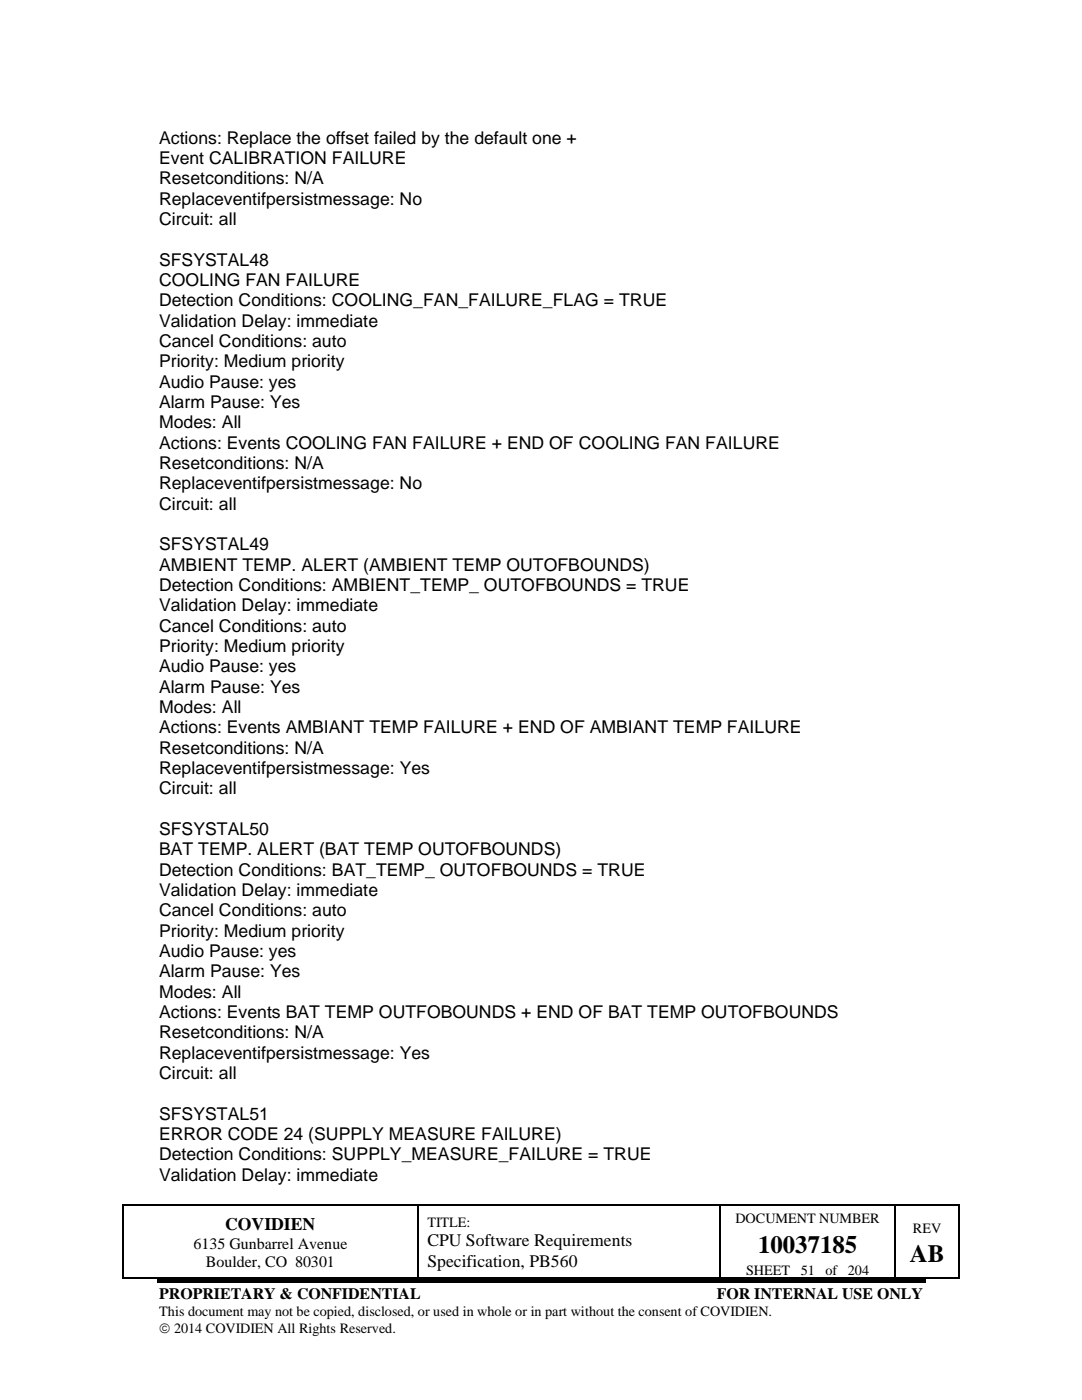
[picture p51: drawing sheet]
<svg xmlns="http://www.w3.org/2000/svg" width="216mm" height="279mm" viewBox="0 0 216 279" stroke-linecap="round" stroke-linejoin="round" font-family="sans-serif">
<defs><g id="words">
<g font-size="5">
<text x="151.3" y="250">10037185</text>
<text x="181.6" y="251.9">AB</text>
</g>
<g font-size="3.5">
<text x="31.8" y="28.7">Actions: Replace the offset failed by the default one +</text>
<text x="31.8" y="32.8">Event CALIBRATION FAILURE</text>
<text x="31.8" y="36.8">Resetconditions: N/A</text>
<text x="31.8" y="40.9">Replaceventifpersistmessage: No</text>
<text x="31.8" y="44.9">Circuit: all</text>
<text x="31.8" y="53.1">SFSYSTAL48</text>
<text x="31.8" y="57.1">COOLING FAN FAILURE</text>
<text x="31.8" y="61.1">Detection Conditions: COOLING_FAN_FAILURE_FLAG = TRUE</text>
<text x="31.8" y="65.2">Validation Delay: immediate</text>
<text x="31.8" y="69.3">Cancel Conditions: auto</text>
<text x="31.8" y="73.3">Priority: Medium priority</text>
<text x="31.8" y="77.4">Audio Pause: yes</text>
<text x="31.8" y="81.5">Alarm Pause: Yes</text>
<text x="31.8" y="85.5">Modes: All</text>
<text x="31.8" y="89.5">Actions: Events COOLING FAN FAILURE + END OF COOLING FAN FAILURE</text>
<text x="31.8" y="93.6">Resetconditions: N/A</text>
<text x="31.8" y="97.7">Replaceventifpersistmessage: No</text>
<text x="31.8" y="101.7">Circuit: all</text>
<text x="31.8" y="109.8">SFSYSTAL49</text>
<text x="31.8" y="113.9">AMBIENT TEMP. ALERT (AMBIENT TEMP OUTOFBOUNDS)</text>
<text x="31.8" y="118">Detection Conditions: AMBIENT_TEMP_ OUTOFBOUNDS = TRUE</text>
<text x="31.8" y="122">Validation Delay: immediate</text>
<text x="31.8" y="126.1">Cancel Conditions: auto</text>
<text x="31.8" y="130.1">Priority: Medium priority</text>
<text x="31.8" y="134.2">Audio Pause: yes</text>
<text x="31.8" y="138.2">Alarm Pause: Yes</text>
<text x="31.8" y="142.3">Modes: All</text>
<text x="31.8" y="146.4">Actions: Events AMBIANT TEMP FAILURE + END OF AMBIANT TEMP FAILURE</text>
<text x="31.8" y="150.4">Resetconditions: N/A</text>
<text x="31.8" y="154.5">Replaceventifpersistmessage: Yes</text>
<text x="31.8" y="158.5">Circuit: all</text>
<text x="31.8" y="166.6">SFSYSTAL50</text>
<text x="31.8" y="170.7">BAT TEMP. ALERT (BAT TEMP OUTOFBOUNDS)</text>
<text x="31.8" y="174.8">Detection Conditions: BAT_TEMP_ OUTOFBOUNDS = TRUE</text>
<text x="31.8" y="178.8">Validation Delay: immediate</text>
<text x="31.8" y="182.9">Cancel Conditions: auto</text>
<text x="31.8" y="186.9">Priority: Medium priority</text>
<text x="31.8" y="191">Audio Pause: yes</text>
<text x="31.8" y="195.1">Alarm Pause: Yes</text>
<text x="31.8" y="199.1">Modes: All</text>
<text x="31.8" y="203.1">Actions: Events BAT TEMP OUTFOBOUNDS + END OF BAT TEMP OUTOFBOUNDS</text>
<text x="31.8" y="207.2">Resetconditions: N/A</text>
<text x="31.8" y="211.3">Replaceventifpersistmessage: Yes</text>
<text x="31.8" y="215.3">Circuit: all</text>
<text x="31.8" y="223.4">SFSYSTAL51</text>
<text x="31.8" y="227.5">ERROR CODE 24 (SUPPLY MEASURE FAILURE)</text>
<text x="31.8" y="231.6">Detection Conditions: SUPPLY_MEASURE_FAILURE = TRUE</text>
<text x="31.8" y="235.6">Validation Delay: immediate</text>
<text x="44.9" y="245.4">COVIDIEN</text>
<text x="85.3" y="248.7">CPU Software Requirements</text>
<text x="85.3" y="252.8">Specification, PB560</text>
</g>
<g font-size="3.2">
<text x="38.6" y="249.2">6135 Gunbarrel Avenue</text>
<text x="41.1" y="252.8">Boulder, CO 80301</text>
<text x="31.8" y="259.3">PROPRIETARY &amp; CONFIDENTIAL</text>
<text x="143" y="259.3">FOR INTERNAL USE ONLY</text>
</g>
<g font-size="2.8">
<text x="85.3" y="244.8">TITLE:</text>
<text x="146.8" y="244">DOCUMENT NUMBER</text>
<text x="182.2" y="246">REV</text>
<text x="148.9" y="254.4">SHEET</text>
<text x="159.8" y="254.4">51</text>
<text x="164.7" y="254.4">of 204</text>
<text x="31.8" y="262.7">This document may not be copied, disclosed, or used in whole or in part without the consent of COVIDIEN.</text>
<text x="31.8" y="266.1">© 2014 COVIDIEN All Rights Reserved.</text>
</g>
</g></defs>
<g fill="#000">
<path d="M24.5 240.4h.2v.3h-.2z" fill-rule="evenodd"/>
<path d="M24.5 240.4h.2v.3h-.2z" fill-rule="evenodd"/>
<path d="M24.5 255h.2v.2h-.2z" fill-rule="evenodd"/>
<path d="M24.5 255h.2v.2h-.2z" fill-rule="evenodd"/>
<path d="M31.3 255.3h153.4v.7h-153.4z" fill-rule="evenodd"/>
<path d="M83.2 240.4h.3v.3h-.3z" fill-rule="evenodd"/>
<path d="M83.2 255h.3v.2h-.3z" fill-rule="evenodd"/>
<path d="M143.6 240.4h.2v.3h-.2z" fill-rule="evenodd"/>
<path d="M143.6 255h.2v.2h-.2z" fill-rule="evenodd"/>
<path d="M178.5 240.4h.3v.3h-.3z" fill-rule="evenodd"/>
<path d="M178.5 255h.3v.2h-.3z" fill-rule="evenodd"/>
<path d="M191.2 240.4h.3v.3h-.3z" fill-rule="evenodd"/>
<path d="M191.2 240.4h.3v.3h-.3z" fill-rule="evenodd"/>
<path d="M191.2 255h.3v.2h-.3z" fill-rule="evenodd"/>
<path d="M191.2 255h.3v.2h-.3z" fill-rule="evenodd"/>
</g>
<g fill="none" stroke="#000" stroke-width=".25">
<path d="M24.6 240.7v14.3M24.7 240.5h58.5M24.7 255.1h58.5M83.4 240.7v14.3M83.5 240.5h60.1M83.5 255.1h60.1M143.7 240.7v14.3M143.8 240.5h34.7M143.8 255.1h34.7M178.6 240.7v14.3M178.8 240.5h12.4M178.8 255.1h12.4"/>
<path d="M191.3 240.7v14.3"/>
</g>
<use href="#words"/>
</svg>
